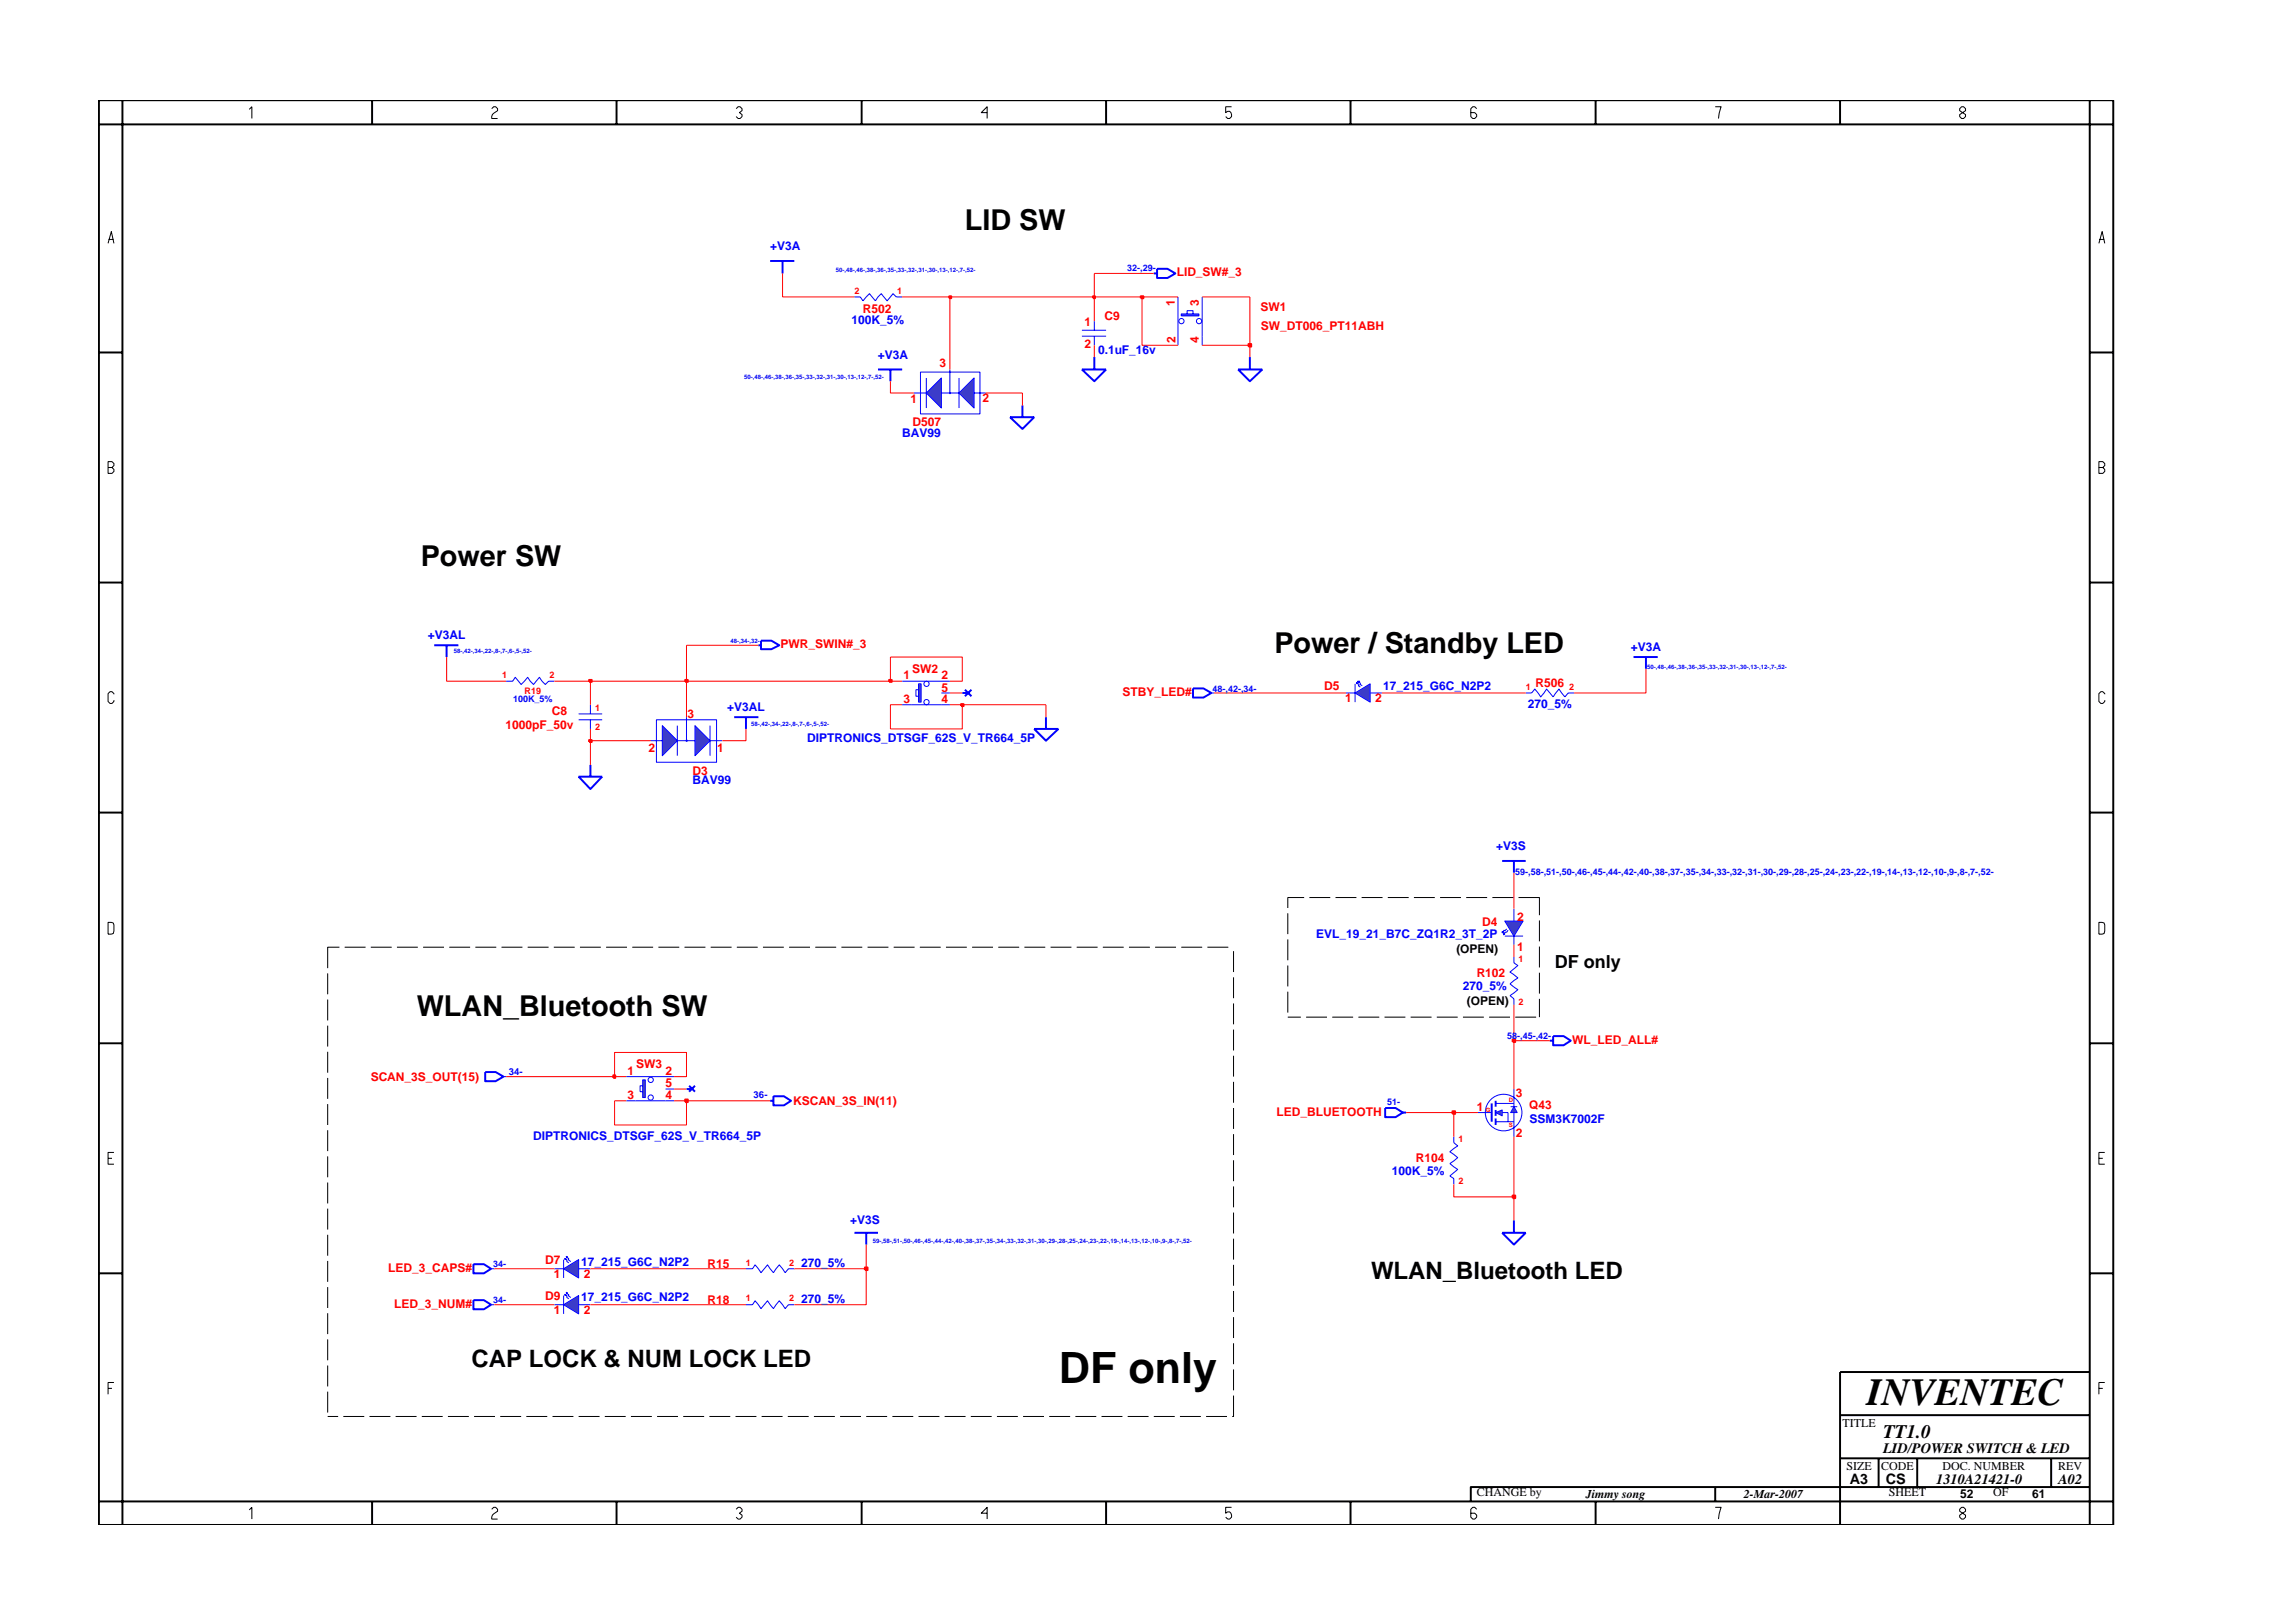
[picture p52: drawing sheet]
<svg xmlns="http://www.w3.org/2000/svg" width="297mm" height="210mm" viewBox="0 0 297 210" stroke-linecap="round" stroke-linejoin="round" font-family="sans-serif">
<defs><g id="words">
<text font-size="5.6" x="137.2" y="179.1">DF only</text>
<text font-size="5" x="241.8" y="182">INVENTEC</text>
<g font-size="3.7">
<text x="125" y="29.8">LID SW</text>
<text x="54.5" y="73.3">Power SW</text>
<text x="165.1" y="84.6">Power / Standby LED</text>
<text x="54" y="131.6">WLAN_Bluetooth SW</text>
</g>
<g font-size="3.1">
<text x="177.6" y="165.7">WLAN_Bluetooth LED</text>
<text x="61.1" y="177.1">CAP LOCK &amp; NUM LOCK LED</text>
</g>
<text font-size="2.5" x="244" y="186.3">TT1.0</text>
<text font-size="2.3" x="201.4" y="125.4">DF only</text>
<g font-size="1.9">
<text x="244" y="188.2">LID/POWER SWITCH &amp; LED</text>
<text x="239.6" y="192.2">A3</text>
<text x="244.3" y="192.3">CS</text>
<text x="250.8" y="192.2">1310A21421-0</text>
<text x="266.6" y="192.2">A02</text>
</g>
<g font-size="1.6" fill="#00f">
<text x="99.8" y="32.4">+V3A</text>
<text x="110.3" y="41.9">100K_5%</text>
<text x="113.7" y="46.5">+V3A</text>
<text x="142.2" y="45.9">0.1uF_16v</text>
<text x="116.9" y="56.6">BAV99</text>
<text x="55.4" y="82.7">+V3AL</text>
<text x="179.2" y="89.3">17_215_G6C_N2P2</text>
<text x="211.3" y="84.4">+V3A</text>
<text x="94.2" y="92.1">+V3AL</text>
<text x="197.9" y="91.7">270_5%</text>
<text x="89.7" y="101.6">BAV99</text>
<text x="104.6" y="96.1">DIPTRONICS_DTSGF_62S_V_TR664_5P</text>
<text x="193.8" y="110.2">+V3S</text>
<text x="170.5" y="121.5">EVL_19_21_B7C_ZQ1R2_3T_2P</text>
<text x="189.5" y="128.3">270_5%</text>
<text x="69.1" y="147.7">DIPTRONICS_DTSGF_62S_V_TR664_5P</text>
<text x="198.1" y="145.5">SSM3K7002F</text>
<text x="180.3" y="152.2">100K_5%</text>
<text x="110.1" y="158.5">+V3S</text>
<text x="75.3" y="163.9">17_215_G6C_N2P2</text>
<text x="103.8" y="164.1">270_5%</text>
<text x="75.3" y="168.6">17_215_G6C_N2P2</text>
<text x="103.8" y="168.8">270_5%</text>
</g>
<g font-size="1.6" fill="#f00">
<text x="152.4" y="35.7">LID_SW#_3</text>
<text x="111.8" y="40.6">R502</text>
<text x="143.1" y="41.5">C9</text>
<text x="152.2" y="39.6" transform="rotate(-90 152.2 39.6)">1</text>
<text x="155.3" y="39.6" transform="rotate(-90 155.3 39.6)">3</text>
<text x="163.3" y="40.2">SW1</text>
<text x="121.7" y="47.6">3</text>
<text x="140.5" y="42.3">1</text>
<text x="140.5" y="45">2</text>
<text x="152.3" y="44.4" transform="rotate(-90 152.3 44.4)">2</text>
<text x="155.3" y="44.4" transform="rotate(-90 155.3 44.4)">4</text>
<text x="163.3" y="42.8">SW_DT006_PT11ABH</text>
<text x="118" y="52.2">1</text>
<text x="127.3" y="52.1">2</text>
<text x="118.2" y="55.1">D507</text>
<text x="101.1" y="83.9">PWR_SWIN#_3</text>
<text x="117" y="88">1</text>
<text x="118.2" y="87.2">SW2</text>
<text x="121.9" y="88">2</text>
<text x="121.9" y="89.6">5</text>
<text x="171.5" y="89.3">D5</text>
<text x="198.9" y="89">R506</text>
<text x="65.5" y="94.4">1000pF_50v</text>
<text x="71.5" y="92.7">C8</text>
<text x="89.1" y="93.1">3</text>
<text x="117" y="91.1">3</text>
<text x="121.9" y="91.1">4</text>
<text x="145.4" y="90.2">STBY_LED#</text>
<text x="174.3" y="90.9">1</text>
<text x="178.1" y="90.9">2</text>
<text x="84" y="97.4">2</text>
<text x="89.7" y="100.4">D3</text>
<text x="92.9" y="97.4">1</text>
<text x="192" y="119.9">D4</text>
<text x="196.5" y="119.3">2</text>
<text x="196.5" y="123.2">1</text>
<text x="191.3" y="126.6">R102</text>
<text x="203.7" y="135.2">WL_LED_ALL#</text>
<text x="48" y="140.1">SCAN_3S_OUT(15)</text>
<text x="81.3" y="139.3">1</text>
<text x="81.3" y="142.4">3</text>
<text x="82.4" y="138.4">SW3</text>
<text x="86.2" y="139.3">2</text>
<text x="86.2" y="142.4">4</text>
<text x="86.2" y="140.8">5</text>
<text x="102.7" y="143.2">KSCAN_3S_IN(11)</text>
<text x="191.3" y="144">1</text>
<text x="196.4" y="142.1">3</text>
<text x="198.1" y="143.7">Q43</text>
<text x="165.4" y="144.5">LED_BLUETOOTH</text>
<text x="196.4" y="147.3">2</text>
<text x="183.4" y="150.5">R104</text>
<text x="50.3" y="164.8">LED_3_CAPS#</text>
<text x="70.6" y="163.8">D7</text>
<text x="71.7" y="165.5">1</text>
<text x="75.6" y="165.5">2</text>
<text x="91.7" y="164.3">R15</text>
<text x="51.1" y="169.4">LED_3_NUM#</text>
<text x="70.6" y="168.4">D9</text>
<text x="71.7" y="170.2">1</text>
<text x="75.6" y="170.2">2</text>
<text x="91.7" y="168.9">R18</text>
</g>
<g font-size="1.6">
<text x="188.7" y="123.5">(OPEN)</text>
<text x="190" y="130.1">(OPEN)</text>
<text x="238.7" y="184.8">TITLE</text>
<text x="239.2" y="190.4">SIZE</text>
<text x="243.7" y="190.4">CODE</text>
<text x="251.6" y="190.4">DOC. NUMBER</text>
<text x="266.6" y="190.4">REV</text>
<text x="191.3" y="193.9">CHANGE by</text>
<text x="205.4" y="194.1">Jimmy song</text>
<text x="225.9" y="194.1">2-Mar-2007</text>
<text x="244.7" y="193.9">SHEET</text>
<text x="253.9" y="194.1">52</text>
<text x="258.2" y="193.9">OF</text>
<text x="263.3" y="194.1">61</text>
</g>
<g font-size="1.2" fill="#00f">
<text x="146" y="35.2">32-,29-</text>
<text x="157.1" y="89.6">48-,42-,34-</text>
<text x="66.5" y="91">100K_5%</text>
<text x="196.3" y="113.3">59-,58-,51-,50-,46-,45-,44-,42-,40-,38-,37-,35-,34-,33-,32-,31-,30-,29-,28-,25-,24-,23-,22-,19-,14-,13-,12-,10-,9-,8-,7-,52-</text>
<text x="195.2" y="134.6">58-,45-,42-</text>
<text x="65.9" y="139.3">34-</text>
<text x="97.6" y="142.2">36-</text>
<text x="179.7" y="143.1">51-</text>
<text x="63.9" y="164.2">34-</text>
<text x="63.9" y="168.9">34-</text>
</g>
<g font-size="1.2" fill="#f00">
<text x="110.7" y="38.1">2</text>
<text x="116.2" y="38.1">1</text>
<text x="65.1" y="87.8">1</text>
<text x="68" y="89.9">R19</text>
<text x="71.2" y="87.8">2</text>
<text x="197.6" y="89.4">1</text>
<text x="203.3" y="89.4">2</text>
<text x="77.1" y="92.1">1</text>
<text x="77.1" y="94.5">2</text>
<text x="196.7" y="124.6">1</text>
<text x="196.7" y="130.2">2</text>
<text x="188.9" y="148">1</text>
<text x="188.9" y="153.4">2</text>
<text x="96.6" y="163.9">1</text>
<text x="102.3" y="163.9">2</text>
<text x="96.6" y="168.6">1</text>
<text x="102.3" y="168.6">2</text>
</g>
<g font-size=".8" fill="#00f">
<text x="108.3" y="35.2">50-,48-,46-,38-,36-,35-,33-,32-,31-,30-,13-,12-,7-,52-</text>
<text x="96.4" y="49">50-,48-,46-,38-,36-,35-,33-,32-,31-,30-,13-,12-,7-,52-</text>
<text x="94.6" y="83.3">48-,34-,32-</text>
<text x="58.8" y="84.6">58-,42-,34-,22-,8-,7-,6-,5-,52-</text>
<text x="213.4" y="86.6">50-,48-,46-,38-,36-,35-,33-,32-,31-,30-,13-,12-,7-,52-</text>
<text x="97.3" y="94">58-,42-,34-,22-,8-,7-,6-,5-,52-</text>
<text x="113.1" y="161">59-,58-,51-,50-,46-,45-,44-,42-,40-,38-,37-,35-,34-,33-,32-,31-,30-,29-,28-,25-,24-,23-,22-,19-,14-,13-,12-,10-,9-,8-,7-,52-</text>
</g>
<g font-size=".8" fill="#f00">
<text x="195.4" y="142.8">D</text>
<text x="192.5" y="144">G</text>
<text x="195.4" y="146">S</text>
</g>
</g></defs>
<g fill="none" stroke="#00f" stroke-width=".25">
<path d="M113.7 47.9h3.2M115.3 47.9v1.5M130.8 54h3.2l-1.6 1.6zM132.4 52.5v1.5M140.2 47.9h3.1l-1.5 1.5zM141.8 46.3v1.6M160.4 47.9h3.1l-1.6 1.5zM161.9 46.3v1.6M134 94.4h3.1l-1.6 1.6zM135.5 92.9v1.5M62.9 138.9h1.3l1 .6-1 .6h-1.3zM88.9 141.1h.8"/>
<path d="M89.3 140.7l.7 .7M90 140.7l-.7 .7M99.8 142.6h.4M100.2 142h1.3l1 .6-1 .6h-1.3z"/>
</g>
<g fill="none" stroke="#00f" stroke-width=".13">
<path d="M152.6 38.5v6.2M155.7 38.5v6.2M153 40.7h2.3v.2h-2.3zM153.8 40.7v-.5h.7v.5M65.6 88.3h.8l.3-.6 .8 1 .9-1 .7 1 .8-1 .7 1 .5-.4h.7M65.2 139.5h.4"/>
<circle cx="153" cy="41.6" r=".34"/>
<circle cx="155.3" cy="41.6" r=".34"/>
</g>
<path d="M153 40.8h2.3" fill="none" stroke="#3c3cc8" stroke-width=".25"/>
<path d="M90 94l2 2-2 1.9z" fill="#3c3cc8"/>
<path d="M88.9 96h1.1M90 94l2 2-2 1.9zM92 94v3.9M92 96h1.6" fill="none" stroke="#00f" stroke-width=".13"/>
<path d="M85.8 94l1.9 2-1.9 1.9z" fill="#3c3cc8"/>
<path d="M84.3 96h1.5M85 93.2h7.8v5.5h-7.8zM85.8 94l1.9 2-1.9 1.9zM87.7 94v3.9M88.9 92.9v3.1h-1.2" fill="none" stroke="#00f" stroke-width=".13"/>
<circle cx="88.9" cy="96" r=".08" fill="#3c3cc8"/>
<g fill="none" stroke="#00f" stroke-width=".13">
<path d="M174.4 89.8h1.1M175.5 88.6v2.4M177.5 89.8h1.5"/>
<circle cx="88.9" cy="96" r=".08"/>
</g>
<path d="M98.2 83.6h.4M98.6 83h1.3l1.1 .6-1.1 .5h-1.3z" fill="none" stroke="#00f" stroke-width=".25"/>
<path d="M175.5 89.8l2-1.2v2.4z" fill="#3c3cc8"/>
<path d="M175.5 89.8l2-1.2v2.4z" fill="none" stroke="#00f" stroke-width=".13"/>
<path d="M175.7 88.4l.2 .1-.1 .1z" fill="#3c3cc8"/>
<path d="M175.7 88.4l.2 .1-.1 .1zM175.7 88.4l.4 .3-.1 .1 .2 .2" fill="none" stroke="#00f" stroke-width=".13"/>
<path d="M175.9 88.3h.2l-.1 .1z" fill="#3c3cc8"/>
<g fill="none" stroke="#00f" stroke-width=".13">
<path d="M175.9 88.3h.2l-.1 .1zM175.9 88.3l.6 .5M81.1 139.5h6.2M83.3 139.9h.3v2.3h-.3zM81.1 142.6h6.2M83.3 140.7h-.4v.7h.4M86.2 141.1h1.1M63.6 164.4h.4M71.8 169h1.2M73 167.8v2.4M75 169h1.5"/>
<circle cx="84.3" cy="139.9" r=".34"/>
<circle cx="84.3" cy="142.2" r=".34"/>
</g>
<path d="M124.7 89.8h.7M125 89.4l.8 .8M125.8 89.4l-.8 .8M61.3 163.8h1.4l.9 .6-.9 .6h-1.4z" fill="none" stroke="#00f" stroke-width=".25"/>
<path d="M83.4 139.9v2.3" fill="none" stroke="#3c3cc8" stroke-width=".34"/>
<path d="M73 169l2-1.2v2.4z" fill="#3c3cc8"/>
<path d="M73 169l2-1.2v2.4z" fill="none" stroke="#00f" stroke-width=".13"/>
<path d="M73.2 167.7l.1 .1h-.1z" fill="#3c3cc8"/>
<path d="M73.2 167.7l.1 .1h-.1zM73.2 167.7l.2 .2v.2l.3 .2" fill="none" stroke="#00f" stroke-width=".13"/>
<path d="M73.3 167.4l.2 .1-.1 .1z" fill="#3c3cc8"/>
<path d="M110.7 38.5h.7l.4 .5 .8-1 .8 1 .8-1 .7 1 .8-1 .4 .5h.8M156.9 89.8h.4M196.1 117.7v1.6M194.9 121.3h2.4M196.1 121.3v1.1M73.3 167.4l.2 .1-.1 .1zM73.3 167.5l.6 .6M96.6 164.4h.9l.3-.5 .8 1 .8-1 .8 1 .8-1 .7 1 .4-.5h.8M96.6 169h.9l.3-.5 .8 1 .8-1 .8 1 .8-1 .7 1 .4-.5h.8" fill="none" stroke="#00f" stroke-width=".13"/>
<path d="M56.2 83.6h3.2M57.9 83.6v1.5M154.5 89.2h1.4l1 .6-1 .6h-1.4zM211.6 85.1h3.1M213.2 85.1v1.5M194.6 111.5h3M196.1 111.5v1.6M110.7 159.7h3M112.2 159.7v1.5" fill="none" stroke="#00f" stroke-width=".25"/>
<path d="M194.9 119.3h2.4l-1.2 2z" fill="#3c3cc8"/>
<path d="M194.9 119.3h2.4l-1.2 2z" fill="none" stroke="#00f" stroke-width=".13"/>
<path d="M194.8 120.8l.1 .2-.1 .1z" fill="#3c3cc8"/>
<path d="M194.8 120.8l.1 .2-.1 .1zM195.4 120.5l-.6 .6" fill="none" stroke="#00f" stroke-width=".13"/>
<path d="M194.6 120.7l.2 .1h-.2z" fill="#3c3cc8"/>
<path d="M75 92.5h3M75 93.2h3M76.5 91.3v1.2M76.5 93.2v1.2M194.6 120.7l.2 .1h-.2zM195.2 120.3l-.3 .3-.1-.1-.2 .3M196.1 124v.7l.5 .4-1 .8 1 .8-1 .8 1 .7-1 .8 .5 .4v.8M191.5 144.1h1.7" fill="none" stroke="#00f" stroke-width=".13"/>
<path d="M193.2 142.9v2.4" fill="none" stroke="#00f" stroke-width=".25"/>
<path d="M196.1 143.4l.4 .7h-.8z" fill="#3c3cc8"/>
<path d="M195.7 143.4h.8M196.1 143.4l.4 .7h-.8z" fill="none" stroke="#00f" stroke-width=".13"/>
<path d="M193.7 144.1l.9-.3v.8z" fill="#3c3cc8"/>
<g fill="none" stroke="#00f" stroke-width=".13">
<path d="M188.3 147.3v.7l.5 .4-1 .8 1 .8-1 .7 1 .8-1 .8 .5 .4v.7M193.7 144.1l.9-.3v.8zM193.7 145.3h2.4M193.7 142.9h2.4M194.6 144.1h.8v1.2M196.1 141.1v2.3M196.1 144.1v3.2M71.8 164.4h1.2M73 163.2v2.4M75 164.4h1.5"/>
<circle cx="194.8" cy="144.1" r="2.37"/>
</g>
<path d="M200.8 134.8h.4M201.2 134.2h1.4l.9 .6-.9 .6h-1.4zM179.4 143.5h1.4l.9 .6-.9 .6h-1.4zM181.7 144.1h.4M193.7 142.6v.8M193.7 143.8v.8M193.7 144.9v.8M194.6 159.7h3l-1.5 1.5zM196.1 158.1v1.6" fill="none" stroke="#00f" stroke-width=".25"/>
<path d="M73 164.4l2-1.2v2.4z" fill="#3c3cc8"/>
<path d="M73 164.4l2-1.2v2.4z" fill="none" stroke="#00f" stroke-width=".13"/>
<path d="M73.2 163l.1 .1-.1 .1z" fill="#3c3cc8"/>
<path d="M73.2 163l.1 .1-.1 .1zM73.2 163l.2 .3v.1l.3 .2" fill="none" stroke="#00f" stroke-width=".13"/>
<path d="M73.3 162.8h.2l-.1 .1z" fill="#3c3cc8"/>
<path d="M140.2 42.8h3.1M140.2 43.5h3.1M141.8 41.6v1.2M141.8 43.5v1.2M197.6 89.8h.8l.4-.5 .8 1 .7-1 .9 1 .8-1 .7 1 .4-.5h.8M63.6 169h.4M73.3 162.8h.2l-.1 .1zM73.3 162.8l.4 .3-.1 .1 .3 .2" fill="none" stroke="#00f" stroke-width=".13"/>
<path d="M95.1 92.9h3.1M96.6 92.9v1.5M61.3 168.4h1.4l.9 .6-.9 .6h-1.4z" fill="none" stroke="#00f" stroke-width=".25"/>
<path d="M121.9 49v3.9l-1.9-2z" fill="#3c3cc8"/>
<path d="M118.4 50.9h1.6M120 49v3.9M121.9 49v3.9l-1.9-2zM121.9 50.9h1.1" fill="none" stroke="#00f" stroke-width=".13"/>
<path d="M126.2 49v3.9l-2-2z" fill="#3c3cc8"/>
<path d="M119.2 48.2h7.7v5.4h-7.7zM123 47.9v3h1.2M124.2 49v3.9M126.2 49v3.9l-2-2zM126.2 50.9h1.5" fill="none" stroke="#00f" stroke-width=".13"/>
<circle cx="123.1" cy="50.9" r=".08" fill="#3c3cc8"/>
<g fill="none" stroke="#00f" stroke-width=".13">
<path d="M116.9 91.3h6.1M116.9 88.3h6.1M119 88.6h.3v2.4h-.3zM119 89.4h-.4v.8h.4M121.9 89.8h1.1"/>
<circle cx="123.1" cy="50.9" r=".08"/>
<circle cx="120" cy="88.6" r=".34"/>
<circle cx="120" cy="91" r=".34"/>
</g>
<path d="M99.8 33.8h3.1M101.4 33.8v1.6M149.5 35.4h.4M149.9 34.8h1.3l1.1 .6-1.1 .6h-1.3zM76.5 99.1v1.5M75 100.6h3l-1.5 1.6z" fill="none" stroke="#00f" stroke-width=".25"/>
<path d="M119.2 88.6v2.4" fill="none" stroke="#3c3cc8" stroke-width=".34"/>
<path d="M64 169h7.8M64 164.4h7.8M76.5 169h20.1M76.5 164.4h20.1M102.9 164.4h9.3v4.6h-9.3" fill="none" stroke="#f00" stroke-width=".13"/>
<path d="M112 164.2h.4v.3h-.4z" fill="#8e2323"/>
<path d="M112 164.2h.4v.3h-.4z" fill="none" stroke="#f00" stroke-width=".25"/>
<path d="M188.3 153.4v1.7h7.8v3M112.2 161.2v3.2" fill="none" stroke="#f00" stroke-width=".13"/>
<path d="M195.9 154.9h.4v.3h-.4z" fill="#8e2323"/>
<path d="M195.9 154.9h.4v.3h-.4z" fill="none" stroke="#f00" stroke-width=".25"/>
<path d="M79.6 142.6v3.1h9.3v-3.1M182.1 144.1h6.2v3.2M196.1 147.3v7.8" fill="none" stroke="#f00" stroke-width=".13"/>
<path d="M188.2 144h.3v.3h-.3z" fill="#8e2323"/>
<path d="M188.2 144h.3v.3h-.3z" fill="none" stroke="#f00" stroke-width=".25"/>
<path d="M79.6 142.6h1.5M87.3 142.6h1.6M188.3 144.1h3.2" fill="none" stroke="#f00" stroke-width=".13"/>
<path d="M88.8 142.4h.3v.4h-.3z" fill="#8e2323"/>
<path d="M88.8 142.4h.3v.4h-.3z" fill="none" stroke="#f00" stroke-width=".25"/>
<path d="M65.6 139.5h14M196.1 134.8v6.3M87.3 141.1h1.6M88.9 142.6h10.9" fill="none" stroke="#f00" stroke-width=".13"/>
<path d="M79.4 139.3h.3v.3h-.3z" fill="#8e2323"/>
<path d="M79.4 139.3h.3v.3h-.3z" fill="none" stroke="#f00" stroke-width=".25"/>
<path d="M81.1 139.5h-1.5v-3.2h9.3v3.2h-1.6" fill="none" stroke="#f00" stroke-width=".13"/>
<path d="M195.9 134.6h.4v.4h-.4z" fill="#8e2323"/>
<path d="M195.9 134.6h.4v.4h-.4z" fill="none" stroke="#f00" stroke-width=".25"/>
<path d="M76.5 96v3.1M196.1 113.1v4.6M196.1 122.4v1.6M196.1 130.2v4.6h4.7" fill="none" stroke="#f00" stroke-width=".13"/>
<path d="M76.3 95.9h.4v.2h-.4z" fill="#8e2323"/>
<path d="M76.3 95.9h.4v.2h-.4z" fill="none" stroke="#f00" stroke-width=".25"/>
<path d="M76.5 88.3v3M76.5 94.4v1.6h7.8M88.9 88.3v4.6M96.6 94.4v1.6h-3M116.9 91.3h-1.6v3.1h9.4v-3.1h-1.7M135.5 91.3v1.6" fill="none" stroke="#f00" stroke-width=".13"/>
<path d="M124.5 91.2h.3v.3h-.3z" fill="#8e2323"/>
<path d="M124.5 91.2h.3v.3h-.3z" fill="none" stroke="#f00" stroke-width=".25"/>
<path d="M57.9 85.1v3.2h7.7M71.8 88.3h4.7M123 89.8h1.7M124.7 91.3h10.8M157.3 89.8h17.1M179 89.8h18.6M213.2 86.6v3.2h-9.3" fill="none" stroke="#f00" stroke-width=".13"/>
<path d="M76.3 88.1h.4v.2h-.4z" fill="#8e2323"/>
<path d="M76.3 88.1h.4v.2h-.4z" fill="none" stroke="#f00" stroke-width=".25"/>
<path d="M76.5 88.3h12.4" fill="none" stroke="#f00" stroke-width=".13"/>
<path d="M88.8 88.1h.3v.2h-.3z" fill="#8e2323"/>
<path d="M88.8 88.1h.3v.2h-.3z" fill="none" stroke="#f00" stroke-width=".25"/>
<path d="M88.9 83.6v4.7h26.4" fill="none" stroke="#f00" stroke-width=".13"/>
<path d="M115.2 88.1h.3v.2h-.3z" fill="#8e2323"/>
<path d="M115.2 88.1h.3v.2h-.3z" fill="none" stroke="#f00" stroke-width=".25"/>
<path d="M123 38.5v9.4M147.9 38.5v6.2h4.7M115.3 49.4v1.5h3.1M127.7 50.9h4.7v1.6M141.8 44.7v1.6M155.7 44.7h6.2v1.6M88.9 83.6h9.3M116.9 88.3h-1.6v-3.2h9.4v3.2h-1.7" fill="none" stroke="#f00" stroke-width=".13"/>
<path d="M161.7 44.6h.4v.3h-.4z" fill="#8e2323"/>
<path d="M161.7 44.6h.4v.3h-.4z" fill="none" stroke="#f00" stroke-width=".25"/>
<path d="M101.4 35.4v3.1h9.3M116.9 38.5h6.1M141.8 38.5v3.1M161.9 38.5v6.2" fill="none" stroke="#f00" stroke-width=".13"/>
<path d="M123 38.4h.2v.2h-.2z" fill="#8e2323"/>
<path d="M123 38.4h.2v.2h-.2z" fill="none" stroke="#f00" stroke-width=".25"/>
<path d="M123 38.5h18.8" fill="none" stroke="#f00" stroke-width=".13"/>
<path d="M141.6 38.4h.2v.2h-.2z" fill="#8e2323"/>
<path d="M141.6 38.4h.2v.2h-.2z" fill="none" stroke="#f00" stroke-width=".25"/>
<path d="M141.8 35.4v3.1h6.1" fill="none" stroke="#f00" stroke-width=".13"/>
<path d="M147.8 38.4h.3v.2h-.3z" fill="#8e2323"/>
<path d="M147.8 38.4h.3v.2h-.3z" fill="none" stroke="#f00" stroke-width=".25"/>
<path d="M141.8 35.4h7.7M147.9 38.5h4.7M155.7 38.5h6.2" fill="none" stroke="#f00" stroke-width=".13"/>
<g fill="none" stroke="#000" stroke-width=".25">
<path d="M12.8 13h261v184.6h-261zM12.8 16.1h261M15.9 13v184.6M48.2 13v3.1M79.9 13v3.1M111.6 13v3.1M143.3 13v3.1M174.9 13v3.1M206.7 13v3.1M238.4 13v3.1M270.7 13v184.6M12.8 45.7h3.1"/>
<path d="M270.7 45.7h3.1M12.8 75.5h3.1M270.7 75.5h3.1M12.8 105.3h3.1M270.7 105.3h3.1M12.8 135.2h3.1M270.7 135.2h3.1M12.8 165h3.1M270.7 165h3.1M270.7 177.7h-32.3v19.9M12.8 194.5h261M48.2 194.5v3.1"/>
<path d="M79.9 194.5v3.1M111.6 194.5v3.1M143.3 194.5v3.1M174.9 194.5v3.1M206.7 194.5v3.1M222.2 192.6v1.9M238.4 183.3h32.3M238.4 188.9h32.3M243.4 188.9v3.7M248.4 188.9v3.7M265.7 188.9v3.7M270.7 192.6h-80.2v1.9"/>
</g>
<g fill="none" stroke="#000" stroke-width=".13">
<path d="M32.3 14.2l.3-.4v1.6M63.7 14.1l.3-.3h.2l.3 .3v.2l-.5 .4-.3 .4v.3h.8M95.4 14.1l.2-.3h.3l.2 .3v.2l-.3 .3 .3 .2v.3l-.2 .3h-.3l-.2-.3M127.9 14.6h-.8l.8-.8v1.6M159.5 13.8h-.7v.8l.2-.2a.5 .5 0 0 1 .5 .7l-.2 .3h-.3l-.2-.3M191.3 14.1l-.3-.3h-.2l-.3 .3v1l.3 .3h.2l.3-.3v-.3l-.3-.2h-.5M222.2 13.8h.8l-.4 1.6M253.9 14.1l.2-.3h.3l.2 .3v.2l-.7 .5v.3l.2 .3h.3l.2-.3v-.3l-.7-.5zM14 31.5l.4-1.5 .4 1.5M14.1 31h.6M271.9 31.5l.4-1.5 .4 1.5M272 31h.6"/>
<path d="M14 59.8h.5l.3 .3v.2l-.3 .3 .3 .2v.3l-.3 .2h-.5zM14 60.6h.5M271.9 60.6h.5l.3-.3v-.2l-.3-.3h-.5v1.5h.5l.3-.2v-.3l-.3-.2M14.8 89.9l-.3-.3h-.2l-.3 .3v1l.3 .2h.2l.3-.2v-.2M272.7 89.9l-.3-.3h-.3l-.2 .3v1l.2 .2h.3l.3-.2v-.2M14 119.5l.7 .1 .1 .2-.1 1.1-.7 .1zM166.8 118.3v2.7M168.9 116.3h-2.1v1.3M169.6 116.3h2.7M173 116.3h2.7M176.4 116.3h2.7M179.8 116.3h2.7"/>
<path d="M183.2 116.3h2.7M186.5 116.3h2.8M189.9 116.3h2.7M193.3 116.3h2.7M196.7 116.3h2.7v2.3M199.4 119.2v2.7M271.9 119.5l.7 .1 .1 .2-.1 1.1-.7 .1zM42.4 126.1v2.7M42.4 129.5v2.7M42.4 132.9v2.7M42.4 136.3v2.7M42.4 139.6v2.8"/>
<path d="M44 122.7h-1.6v2.7M44.6 122.7h2.8M48 122.7h2.7M51.4 122.7h2.7M54.8 122.7h2.7M58.2 122.7h2.7M61.6 122.7h2.7M65 122.7h2.7M68.4 122.7h2.7M71.7 122.7h2.8M75.1 122.7h2.7M78.5 122.7h2.7"/>
<path d="M81.9 122.7h2.7M85.3 122.7h2.7M88.7 122.7h2.7M92.1 122.7h2.7M95.4 122.7h2.8M98.8 122.7h2.7M102.2 122.7h2.7M105.6 122.7h2.7M109 122.7h2.7M112.4 122.7h2.7M115.8 122.7h2.7M119.2 122.7h2.7"/>
<path d="M122.5 122.7h2.8M125.9 122.7h2.7M129.3 122.7h2.7M132.7 122.7h2.7M136.1 122.7h2.7M139.5 122.7h2.7M142.9 122.7h2.7M146.2 122.7h2.8M149.6 122.7h2.7M153 122.7h2.7M156.4 122.7h2.7M159.8 123.2v2.7"/>
<path d="M159.8 126.6v2.7M159.8 130v2.7M159.8 133.4v2.7M159.8 136.8v2.7M166.8 131.8h1.7M166.8 121.7v2.7M166.8 125.1v2.7M166.8 128.5v2.7M169.2 131.8h2.7M172.6 131.8h2.7M176 131.8h2.7M179.4 131.8h2.7"/>
<path d="M182.7 131.8h2.7M186.1 131.8h2.7M189.5 131.8h2.7M192.9 131.8h2.7M196.3 131.8h2.7M199.4 122.6v2.7M199.4 126v2.7M199.4 129.4v2.4M14 150.1h.5M14.8 149.3h-.8v1.5h.8M42.4 143v2.7M42.4 146.4v2.7"/>
<path d="M42.4 149.8v2.7M42.4 153.2v2.7M42.4 156.6v2.7M42.4 160v2.7M159.8 140.2v2.7M159.8 143.5v2.7M159.8 146.9v2.7M159.8 150.3v2.7M159.8 153.7v2.7M159.8 157.1v2.7M271.9 150.1h.5M272.7 149.3h-.8v1.5h.8"/>
<path d="M14 179.9h.5M14.8 179.1h-.8v1.5M42.4 163.4v2.7M42.4 166.7v2.7M42.4 170.1v2.7M42.4 173.5v2.7M42.4 176.9v2.7M159.8 160.5v2.7M159.8 163.9v2.7M159.8 167.2v2.8M159.8 170.6v2.7M159.8 174v2.7"/>
<path d="M159.8 177.4v2.7M271.9 179.9h.5M272.7 179.1h-.8v1.5M32.3 195.6l.3-.3v1.5M42.4 183.5h1.4M42.4 180.3v2.7M44.5 183.5h2.7M47.9 183.5h2.7M51.3 183.5h2.7M54.6 183.5h2.7M58 183.5h2.7M61.4 183.5h2.7"/>
<path d="M63.7 195.5l.3-.2h.2l.3 .2v.3l-.7 .5-.1 .2v.3h.8M64.8 183.5h2.7M68.2 183.5h2.7M71.6 183.5h2.7M75 183.5h2.7M78.3 183.5h2.8M81.7 183.5h2.7M85.1 183.5h2.7M88.5 183.5h2.7M91.9 183.5h2.7M95.3 183.5h2.7M95.4 195.5l.2-.2h.3l.2 .2v.3l-.3 .2 .3 .3v.2l-.2 .3h-.3l-.2-.3"/>
<path d="M98.7 183.5h2.7M102.1 183.5h2.7M105.4 183.5h2.7M108.8 183.5h2.7M112.2 183.5h2.7M115.6 183.5h2.7M119 183.5h2.7M122.4 183.5h2.7M125.8 183.5h2.7M127.9 196h-.8l.8-.7v1.5M129.1 183.5h2.8M132.5 183.5h2.7"/>
<path d="M135.9 183.5h2.7M139.3 183.5h2.7M142.7 183.5h2.7M146.1 183.5h2.7M149.5 183.5h2.7M152.9 183.5h2.7M156.2 183.5h2.7M159.5 195.3h-.7v.7l.2-.1a.5 .5 0 0 1 .5 .6l-.2 .3h-.3l-.2-.3M159.8 180.8v2.7h-.2M191.3 195.5l-.3-.2h-.2l-.3 .2v1l.3 .3h.2l.3-.3v-.2l-.3-.3h-.5M222.2 195.3h.8l-.4 1.5M254.1 195.3l-.2 .2v.3l.7 .5v.2l-.2 .3h-.3l-.2-.3v-.2l.7-.5v-.3l-.2-.2z"/>
</g>
<use href="#words"/>
</svg>
